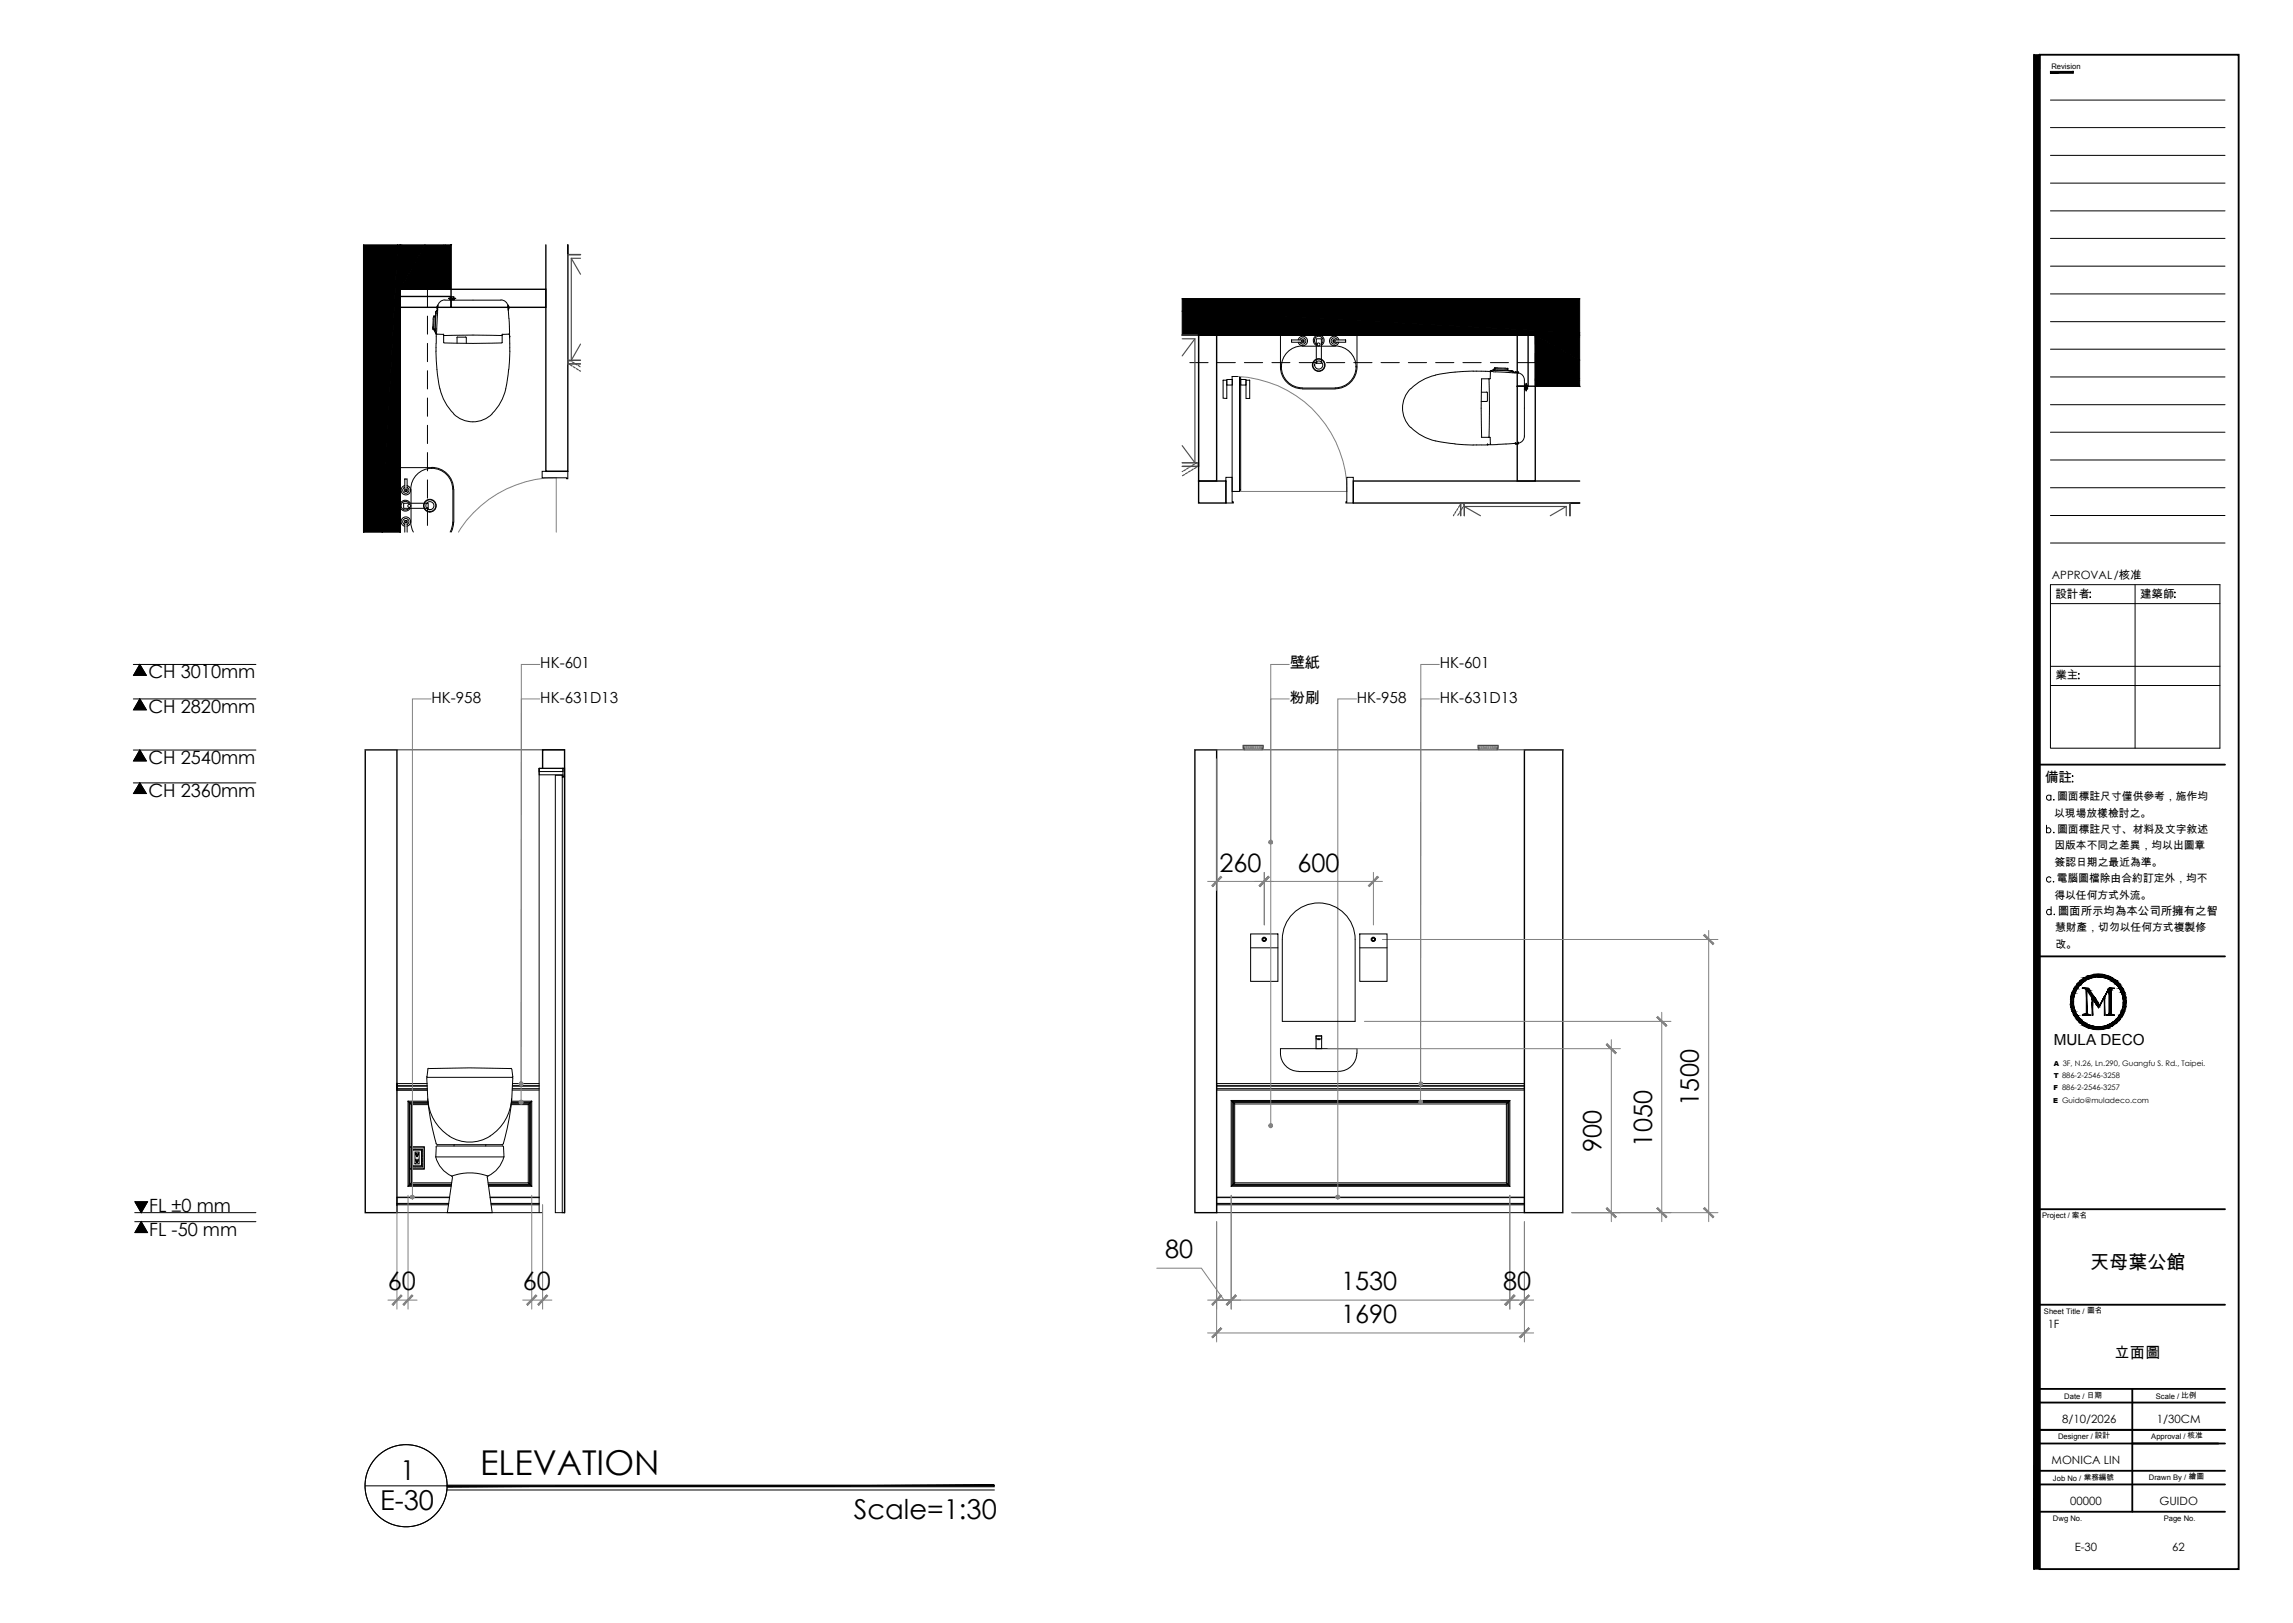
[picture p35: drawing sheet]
<svg xmlns="http://www.w3.org/2000/svg" width="420mm" height="297mm" viewBox="0 0 420 297" stroke-linecap="round" stroke-linejoin="round" font-family="sans-serif">
<defs><g id="words">
<text font-size="6.3" x="87.9" y="269.9">ELEVATION</text>
<g font-size="5">
<text x="73.3" y="270.9">1</text>
<text x="69.6" y="276.3">E-30</text>
<text x="156.3" y="278">Scale=1:30</text>
</g>
<g font-size="4.6">
<text x="223.3" y="159.5">260</text>
<text x="237.5" y="159.5">600</text>
<text x="311.1" y="202.3" transform="rotate(-90 311.1 202.3)">1500</text>
<text x="302.5" y="209.8" transform="rotate(-90 302.5 209.8)">1050</text>
<text x="293.2" y="210.8" transform="rotate(-90 293.2 210.8)">900</text>
<text x="213.3" y="230.3">80</text>
<text x="71" y="236.2">60</text>
<text x="95.7" y="236.2">60</text>
<text x="245.5" y="236.2">1530</text>
<text x="275.2" y="236.2">80</text>
<text x="245.5" y="242.1">1690</text>
</g>
<text font-size="3.5" x="382.7" y="232.3">天母葉公館</text>
<g font-size="3.3">
<text x="27.2" y="124.1">CH 3010mm</text>
<text x="27.2" y="130.5">CH 2820mm</text>
<text x="27.2" y="139.8">CH 2540mm</text>
<text x="27.2" y="145.8">CH 2360mm</text>
<text x="27.3" y="221.7">FL ±0 mm</text>
<text x="27.3" y="226.2">FL -50 mm</text>
</g>
<g font-size="2.8">
<text x="98.9" y="122.3">HK-601</text>
<text x="236.1" y="122.3">壁紙</text>
<text x="263.6" y="122.3">HK-601</text>
<text x="79" y="128.7">HK-958</text>
<text x="98.9" y="128.7">HK-631D13</text>
<text x="236.1" y="128.7">粉刷</text>
<text x="248.4" y="128.7">HK-958</text>
<text x="263.6" y="128.7">HK-631D13</text>
<text x="376" y="191.3">MULA DECO</text>
<text x="387.1" y="248.5">立面圖</text>
</g>
<text font-size="2.5" x="374.4" y="143.2">備註</text>
<g font-size="2.1">
<text x="375.7" y="106">APPROVAL/核准</text>
<text x="376.3" y="109.4">設計者</text>
<text x="391.8" y="109.4">建築師</text>
<text x="376.3" y="124.3">業主</text>
<text x="376.8" y="167.4">圖面所示均為本公司所擁有之智</text>
<text x="374.9" y="243.1">1F</text>
<text x="377.6" y="260.4">8/10/2026</text>
<text x="394.9" y="260.4">1/30CM</text>
<text x="375.6" y="267.9">MONICA LIN</text>
<text x="379" y="275.4">00000</text>
<text x="395.4" y="275.4">GUIDO</text>
<text x="379.8" y="283.8">E-30</text>
<text x="397.7" y="283.8">62</text>
</g>
<g font-size="2">
<text x="376.1" y="149.5">以現場放樣檢討之。</text>
<text x="376.6" y="146.5">圖面標註尺寸僅供參考，施作均</text>
<text x="376.1" y="155.4">因版本不同之差異，均以出圖章</text>
<text x="376.6" y="152.4">圖面標註尺寸、材料及文字敘述</text>
<text x="376.2" y="158.4">簽認日期之最近為準。</text>
<text x="376.5" y="161.4">電腦圖檔除由合約訂定外，均不</text>
<text x="376.1" y="164.5">得以任何方式外流。</text>
<text x="376.2" y="170.4">慧財產，切勿以任何方式複製修</text>
<text x="376.3" y="173.4">改。</text>
</g>
<g font-size="1.4">
<text x="375.6" y="12.6">Revision</text>
<text x="373.9" y="222.9">Project / 案名</text>
<text x="374.2" y="240.4">Sheet Title / 圖名</text>
<text x="377.9" y="256.1">Date / 日期</text>
<text x="394.7" y="256.1">Scale / 比例</text>
<text x="376.8" y="263.4">Designer / 設計</text>
<text x="393.9" y="263.4">Approval / 核准</text>
<text x="375.9" y="271">Job No / 業務編號</text>
<text x="393.4" y="270.8">Drawn By / 繪圖</text>
<text x="375.9" y="278.3">Dwg No.</text>
<text x="396.1" y="278.3">Page No.</text>
</g>
<g font-size="1.3">
<text x="376" y="197.3">T 886-2-2546-3258</text>
<text x="376" y="195.1">A 3F, N.26, Ln.290, Guangfu S. Rd., Taipei.</text>
<text x="375.9" y="201.8">E Guido@muladeco.com</text>
<text x="375.9" y="199.5">F 886-2-2546-3257</text>
</g>
</g></defs>
<!-- layer: I-ELEV-TEXT -->
<path d="M25.6 121.6l1.2 2h-2.3zM25.6 137.3l1.2 2h-2.3zM25.6 127.9l1.2 2h-2.3zM25.6 143.3l1.2 1.9h-2.3zM24.7 219.9h2.3l-1.1 2zM25.9 223.6l1.1 2h-2.3z" fill="#000" stroke="#000" stroke-width=".18"/>
<path d="M24.4 121.6h22.4M24.4 137.3h22.4M24.4 127.9h22.4M25.6 121.6l1.2 2h-2.3zM25.6 137.3l1.2 2h-2.3zM25.6 127.9l1.2 2h-2.3zM24.4 143.3h22.4M25.6 143.3l1.2 1.9h-2.3zM24.7 219.9h2.3l-1.1 2zM24.7 221.9h22.1M24.7 223.6h22.1M25.9 223.6l1.1 2h-2.3z" fill="none" stroke="#000" stroke-width=".18"/>
<!-- layer: I-DWGTITLE -->
<g fill="none" stroke="#000" stroke-width=".18">
<path d="M66.9 271.9h15M81.8 272.7h100.3"/>
<circle cx="74.3" cy="271.9" r="7.5"/>
</g>
<path d="M81.9 271.8v.3l100.1-.3zM81.9 272.1l100.1-.3v.3z" fill="#000" stroke="#000" stroke-width=".18"/>
<!-- layer: I-WALL-HATCH -->
<g fill="#000" stroke="#000" stroke-width=".18">
<path d="M73.3 44.8h4.5l-4.5 8.1zM281.1 61.3h8.1v4.6z"/>
<path d="M66.6 44.8h6.2l-6.2 52.6zM72.8 44.8l-6.2 52.6h3.4z"/>
<path d="M72.8 44.8h.5l-3.3 52.6zM73.3 44.8l-3.3 52.6h3.3z"/>
<path d="M77.8 44.8h4.8l-9.3 8.1zM73.3 52.9h9.3v-8.1z"/>
<path d="M216.4 54.7h72.8v6.2zM216.4 54.7v2.3l72.8 3.9z"/>
<path d="M281.1 61.3l8.1 4.6v4.8zM281.1 61.3v9.4h8.1z"/>
<path d="M216.4 57l72.8 3.9v.4zM216.4 57v4.3h72.8z"/>
</g>
<path d="M216.4 61.3h72.8h-72.8M73.3 97.4v-52.6v52.6" fill="none" stroke="#000" stroke-width=".18"/>
<!-- layer: I-WALL -->
<path d="M66.6 44.8v52.6M73.3 54.3h9.3v1.9h-9.3zM82.6 44.8v8.1h-9.3v44.5M82.6 52.9h17.3v3.3h-17.3zM99.9 44.8v41.5h4.1v-41.5v1.8h2.3M216.4 54.7h72.8M216.4 61.3h64.7v9.4h8.1M219.4 61.3h3.3v26.7h-3.3zM277.8 70.7h3.3v17.3h-3.3zM277.8 61.3h2v9.4h-2zM219.4 88h5v4.1h-5zM289.2 88h-41.4v4.1h41.4h-1.8v2.3" fill="none" stroke="#000" stroke-width=".25"/>
<!-- layer: I-WINDOW -->
<path d="M73.3 44.8v8.1h.3v-8.1M73.6 48.6h7.7v.3h-7.7zM81.3 44.8v8.1h.3v-8.1M285.1 61.7h.3v7.6h-.3zM289.2 69.3h-8.1v.4h8.1M289.2 61.3h-8.1v.4h8.1" fill="none" stroke="#000" stroke-width=".18"/>
<!-- layer: S-BEAM -->
<g fill="none" stroke="#000" stroke-width=".18">
<path d="M73.3 57.9v3.3M74.9 52.9h-1.6v3.3M76.6 52.9h1.7v3.3M78.3 57.9v3.3M73.3 62.9v3.3M73.3 67.8v3.4M73.3 72.8v3.4M73.3 77.8v3.4M78.3 62.9v3.3M78.3 67.8v3.4M78.3 72.8v3.4M78.3 77.8v3.4"/>
<path d="M217.8 66.4h3.4M217.8 61.3h3.4M222.8 66.4h3.4M222.8 61.3h3.4M227.8 66.4h3.4M227.8 61.3h3.4M232.9 66.4h3.3M232.9 61.3h3.3M237.9 66.4h3.3M237.9 61.3h3.3M242.9 66.4h3.3M242.9 61.3h3.3"/>
<path d="M247.8 66.4h3.4M247.8 61.3h3.4M252.8 66.4h3.4M252.8 61.3h3.4M257.8 66.4h3.4M257.8 61.3h3.4M262.8 66.4h3.4M262.8 61.3h3.4M267.8 66.4h3.4M267.8 61.3h3.4M272.9 66.4h3.3M272.9 61.3h3.3"/>
<path d="M277.9 61.3h3.2v1.7M281.1 64.7v1.7h-3.2M73.3 82.8v3.4M73.3 87.8v3.4M73.3 92.9v3.3M78.3 82.8v3.4M78.3 87.8v3.4M78.3 92.9v3.3"/>
</g>
<!-- layer: I-P-FIXT -->
<g fill="none" stroke="#000" stroke-width=".18">
<path d="M79.2 59.8v.5M79.3 58.4l-.1 1.4M79.4 58l-.1 .4M79.4 58h.1M79.5 58h.1M79.5 58l-.1 2.4M79.7 57.9l-.2 .1M79.7 57.9h.1M79.7 58l-.1 2.4M79.8 57.3h.1M79.8 57.7l-.1 2.5M79.8 57.2v.1"/>
<path d="M79.8 57l-.1 .2M79.8 57.3l-.1 .6M79.8 57.3v.2M79.8 57.2v.2M79.8 57.5v.2M80 56v.5M80.1 56.6l-.3 .4M80.1 56.5h.1M80.1 56v.6M80.1 56.6h.1M80.1 56h.1M80.1 56.8l-.3 .4"/>
<path d="M80.1 56.6v.1M80.1 56.8v.2M80.1 56.8h.1M80.1 56.5v.1M80.1 56.7v.1M80.1 56v.4M80.1 57.1l-.1 3.5M80.1 56.1v.4M80.2 56h.1M81.5 54.9a1.33 1.33 0 0 0-1.4 1.1M81.5 54.9h10.2M82.1 54.6h1.3z"/>
<path d="M82.4 54.6v.2M82.4 54.8h.1M82.4 54.8h.7h-.7M82.4 54.8v.1M82.5 54.6v-.3h.5l.1 .3M82.5 54.6l-.1 .2h.7M83 54.3l.1 .3M83.1 54.3h-.7v.3M83.1 54.6v.2M83.1 54.8h.1M83.1 54.8v.1M91.7 54.9a1.33 1.33 0 0 1 1.3 1.1"/>
<path d="M93 56h.1M93 56.5h.1M93 56.1v.4M93 56v.2M93 56l.1 .6M93 56.6l.2 1.7M93.1 56.7v.2M93.1 56.6v.1M93.1 56.6h.1M93.1 56v.5M93.1 56.5h.1M93.2 58.3l.1 3.2"/>
<path d="M79.3 60.4h.3M79.3 60.3h.1M79.4 60.4h.1M79.6 60.2v.2M79.6 60.4h.1M79.6 60.5h.1M79.6 60.4v.1M79.6 60.6h.1M79.6 60.6l.2 .4M79.7 60.3l-.1 .2M79.7 60.5h.1M79.7 60.4h.1"/>
<path d="M79.7 60.5l.1 .5M79.8 61l.1 1.8M79.8 60.9l.1 .2M79.8 62.8a38.7 38.7 0 0 0 .7 8.4M79.9 61.1h.1M79.9 61.2h.1M79.9 60.6v.3M79.9 61.1l.1 .1M79.9 60.9v.2M80 61.2h1.2M80.6 71.2l.7 2.1 .8 1.3 1 1.1M81.2 61.2l.1 1.5"/>
<path d="M81.3 61.4h-.1M81.3 62.8h10.6M81.3 61.4h10.6M83 75.7l1.4 1 1.1 .4 1.1 .1M83.7 61.8v1M83.8 61.7l-.2 .1M83.8 61.7h1.4M85.2 61.7l.2 .1v1.1M90.1 75.7l-1.3 1-1.1 .4-1.1 .1M91.9 61.4h.1M92 61.2l-.1 1.5M93.1 67.6a12.7 12.7 0 0 1-2.5 7.5l-.5 .6"/>
<path d="M93.2 61.2h-1.2M93.3 61.5v1.3M93.3 61.1l-.2 .1M93.3 61.7h.1M93.3 62.8v1.5M93.3 64.3l-.1 3.3M234.4 67.1a4 4 0 0 0 4 4M234.4 67.2v-5.9h14v5.9M234.6 67.2h.1M236.5 62.2h2.2v.4h-2.2zM237.7 62.2a.87 .87 0 0 1 1.3-.5 .87 .87 0 0 1 0 1.4 .87 .87 0 0 1-1.3-.5M238 62.2a.57 .57 0 0 1 .9-.2 .57 .57 0 0 1 0 .9 .57 .57 0 0 1-.9-.3"/>
<path d="M238.4 63.3a3.8 3.8 0 0 0-3.8 3.8 3.8 3.8 0 0 0 3.8 3.9M238.4 71.2h6.1M238.4 71h6.1M238.4 63.4h6.1M241 62h.9v4.5h-.9zM241.9 63a.78 .78 0 0 0 .1-1.2 .78 .78 0 0 0-1.2 0 .78 .78 0 0 0 .2 1.2M241.9 63.2a.99 .99 0 0 0 .3-1.5 .99 .99 0 0 0-1.5 0 .99 .99 0 0 0 .3 1.5M244.1 62.2h2.3v.4h-2.3zM244.4 63.3a3.8 3.8 0 0 1 3.9 3.8 3.8 3.8 0 0 1-3.9 3.9M244.8 62.2a.57 .57 0 0 0-.9-.2 .57 .57 0 0 0 0 .9 .57 .57 0 0 0 .9-.3M245.1 62.2a.87 .87 0 0 0-1.3-.5 .87 .87 0 0 0 0 1.4 .87 .87 0 0 0 1.3-.5M248.3 67.2h.1"/>
<path d="M248.4 67.1a4 4 0 0 1-4 4M258.2 71.1a5 5 0 0 0 0 7.1M258.3 78.2a11.2 11.2 0 0 0 7.5 3h.6M262.8 68.7l-2.1 .7-1.3 .8-1.1 1M269.7 67.9h1.5M269.7 67.9l-3.9 .3-3 .4M271.2 73.5h1M271.2 67.9l.8 .1M271.2 71.8h1M271.2 80h1.6M271.3 69.4v10.6M272 68h.4"/>
<path d="M272.2 71.7l.1 .2v1.4M272.3 73.3l-.1 .2M272.5 69.3l.1 .1M272.6 80h.1M272.6 69.4v10.6M272.8 69.3l-1.6 .1M272.8 69.3h.1M272.9 68l-.1 .1M272.9 68h.1M272.9 68.1l-.1 1.2M273 67.9l-.6 .1M273 67.9l-.1 .1"/>
<path d="M273.1 68h-.2M273.1 68h.3M273.4 68.1l3.6 .1M273.4 67.7h.1M273.4 67.7l-.4 .2M273.5 67.7h.1M273.5 67.8h.1M273.6 67.7h.1M273.6 67.7h.2M273.6 67.7l.2 .1M273.6 67.7h-.1h.2M273.7 67.4v.3"/>
<path d="M273.7 67.5h.1M273.7 67.5l2.3 .1M273.7 67.4h.1M273.8 67.7l1.7 .1M273.9 67.8l2.4 .1M274.1 67.3l-.4 .1M274.2 67.3l1.4 .1M275.5 67.4l.5 .1M276 67.6h.1M276 67.5h.1M276 67.6l.1 .2h-.6M276 67.8l.7 .1"/>
<path d="M276.1 67.8h.1M276.3 67.9h.2M276.5 67.9h.2M276.6 67.9h.1M276.7 67.9h-.1M276.7 67.9h.1M276.7 67.9l.5 .3M276.8 67.9h.1M276.8 67.8l.2 .1M276.9 68.2h.2M277 67.9l.2 .2M277.2 68.1l.2 .1"/>
<path d="M277.3 68.2h-.1M277.4 68.2h-.1M277.4 68.1h.5M277.4 68.2h.1M277.4 68.2l.6-.1v.2M277.5 68.2h.4M277.5 68.2h.1M277.7 68.2h.3M277.9 68.2h.1M277.9 68.2h.1a1.33 1.33 0 0 1 1.1 1.4v10.2a1.28 1.28 0 0 1-1.2 1.3M278 68.3h.1M278 68.2h.1"/>
<path d="M279.1 70.5h.1M279.1 71.2h.1M279.2 71.2h.1M279.2 70.5h.2M279.2 70.5h.1M279.2 70.5v.7v-.7M279.3 71.2h.1M279.3 70.5v.7M279.4 70.2v1.3zM279.4 70.6l-.2-.1v.7h.2M279.4 70.6h.3v.5l-.3 .1M279.4 70.5h.2"/>
<path d="M279.6 70.5l.1 .1M279.6 70.5v.7M279.7 71.1l-.3 .1M73.9 92.1h4.5v.9h-4.5zM74.1 96a.57 .57 0 0 1-.3-.9 .57 .57 0 0 1 1 0 .57 .57 0 0 1-.3 .9M74.1 89.2a.57 .57 0 0 0-.3 .9 .57 .57 0 0 0 1 0 .57 .57 0 0 0-.3-.9M74.1 88.9a.87 .87 0 0 0-.5 1.3 .87 .87 0 0 0 1.4 0 .87 .87 0 0 0-.5-1.3M74.1 96.3a.87 .87 0 0 1-.5-1.3 .87 .87 0 0 1 1.4 0 .87 .87 0 0 1-.5 1.3M74.1 87.7h.4v2.2h-.4zM74.1 97.4v-2.1h.4v2.1M74.8 92.1a.78 .78 0 0 0-1.1-.1 .78 .78 0 0 0 0 1.1 .78 .78 0 0 0 1.2-.1M75.1 92.1a.99 .99 0 0 0-1.5-.3 .99 .99 0 0 0 0 1.5 .99 .99 0 0 0 1.5-.3"/>
<path d="M75.2 89.5a3.8 3.8 0 0 1 3.8-3.8 3.8 3.8 0 0 1 3.9 3.8M75.2 95.6l.1 .7 .4 1.1M75.3 89.6v6M79 85.5a4 4 0 0 1 4 4M79.1 85.6h-5.8v11.8M79.1 85.8h.1M82.9 95.6l-.1 .7-.4 1.1M82.9 89.6v6M83 95.6v.7l-.4 1.1M83.1 89.6v6M266.4 81.3l3.3 .2M271.2 81.4h-1.5"/>
<path d="M272.3 81.4h.1M272.4 81.4h.1M272.5 81.4h-1.3M272.6 80h-.1M272.8 80v.1M272.8 80.1l.1 1.2M272.8 81.2l.1 .2M274.2 81.4h-1.7M275.7 81.3h-1.5M277.3 81.2h-.2M277.4 81.2h-.1M277.4 81.2h.5"/>
<path d="M277.4 81.1h.1M277.4 81.1l-1.7 .2M277.4 81.2h.1M277.5 81.2h.1M277.5 81.1h.1M277.8 81.1h.2M277.9 81.1l-.4 .1M277.9 81.1h.1M278 81.1h.1M278 81.1v.1h-.6"/>
<circle cx="238.5" cy="62.4" r=".19"/>
<circle cx="241.4" cy="66.8" r=".74"/>
<circle cx="241.4" cy="66.8" r="1.08"/>
<circle cx="241.4" cy="66.8" r="1.16"/>
<circle cx="244.3" cy="62.4" r=".19"/>
<circle cx="74.3" cy="89.7" r=".19"/>
<circle cx="74.3" cy="95.5" r=".19"/>
<circle cx="78.7" cy="92.5" r=".74"/>
<circle cx="78.7" cy="92.5" r="1.08"/>
<circle cx="78.7" cy="92.5" r="1.16"/>
</g>
<!-- layer: I-FURN-MLWK-H -->
<g fill="none" stroke="#4c4c4c" stroke-width=".21">
<path d="M104.6 47.3l1.7 2.9M106.3 46.6h-2.3v20h2.3h-2.3v-.7h2.3h-1.7v-18.6h1.7M104 66.3v.2l.3 .2M104.2 66.1l.1-.2 .3 .2M104.4 66.8l.4 .2M104.8 66.2l.3 .2M105 67.1l.3 .2M105.3 66.6l.3 .2M105.5 67.5l.4 .2M105.9 66.9l.3 .2M106 67.8l.3 .1M106.3 63l-1.7 2.9"/>
<path d="M216.4 61.3h3v24h-3M216.4 62h2.4v22.7h-2.4h3v.7h-3M218.8 62l-2.4 3.1M216.4 81.6l2.4 3.1M216.5 86.3h-.1M216.9 86.9l-.4 .2M217.1 86l-.4 .2M217.4 86.5l-.4 .2M217.6 85.6l-.4 .2M218 86.2l-.4 .2M218.1 85.3l-.3 .2M218.5 85.8l-.4 .3"/>
<path d="M218.7 84.9l-.4 .3M218.8 84.9l.3-.2 .1 .2M219 85.5l-.3 .3M219.3 85.1l.1 .2-.2 .1M266.2 94.1l-.1 .3M266.6 93.6l-.3 .4M266.9 93.1l-.2 .3M267.2 94l-.3 .3M267.2 92.5l-.2 .4M267.4 94.4v-2.3h.7v2.3v-1.7h18.7v1.7M267.4 94.4v-2.3h20v2.3M267.4 93.4l-.2 .4"/>
<path d="M267.7 92.1h-.2l-.2 .3M267.8 92.9l-.2 .3M267.9 92.3l.2 .1-.2 .3M268.1 92.7l2.9 1.7M286.8 92.7l-3 1.7"/>
</g>
<!-- layer: I-ELEV2 -->
<g fill="none" stroke="#000" stroke-width=".18">
<circle cx="241.4" cy="63" r=".28"/>
<circle cx="74.9" cy="92.6" r=".28"/>
</g>
<!-- layer: WALL -->
<path d="M101.8 87.4v10M225.6 89.9h21" fill="none" stroke="#808080" stroke-width=".18"/>
<!-- layer: DOOR -->
<path d="M226.7 68.9a20.9 20.9 0 0 1 19.9 21M101.8 87.4a20.9 20.9 0 0 0-17.9 10" fill="none" stroke="#808080" stroke-width=".18"/>
<!-- layer: I-DOOR -->
<path d="M223.9 69.6h.7v3.3h-.7zM224.6 69.5h1v1h-1zM225.6 68.9h1.3v21h-1.3zM226.9 69.1h.2v20.6h-.2zM227.1 69.5h1v1h-1zM228.1 69.6h.7v3.3h-.7zM99.3 86.3h4.7v1.3h-.3v-.2h-4.4zM224.4 87.4h1.2v4.4h.2v.3h-1.4zM246.6 87.4h1.2v4.7h-1.4v-.3h.2z" fill="none" stroke="#000" stroke-width=".18"/>
<!-- layer: I-ELEV1 -->
<path d="M66.9 137.2h5.8v84.7h-5.8zM218.8 137.2h3.9v84.7h-3.9zM279.1 137.2h7v84.7h-7zM99.3 140.6v-3.4h4.1v84.7" fill="none" stroke="#000" stroke-width=".25"/>
<!-- layer: I-ELEV2 -->
<path d="M66.9 137.2h36.5M218.8 137.2h67.3M227.8 137.2v-.3h-.2v-.5h3.7v.5h-.2v.3M270.7 137.2l-.1-.8h3.7v.5h-.2v.3" fill="none" stroke="#4c4c4c" stroke-width=".21"/>
<!-- layer: I-ELEV3 -->
<g fill="none" stroke="#000" stroke-width=".18">
<path d="M78.1 197.3l.2 4.4M78.1 197l.1 .1M78.2 197.2l-.1 .1M78.3 197.2h15.5l.1 .1M78.3 195.7l-.1 1.3M78.4 195.5l-.1 .2M78.5 195.6l7.5-.2 7.5 .2M93.5 195.5l.2 .2M93.7 195.7l.2 1.3M93.9 197l-.1 .1M93.9 197.3l-.2 4.4M78.3 201.1a8.3 8.3 0 0 0 7.3 7.9 8 8 0 0 0 8-7l.1-.9"/>
<path d="M78.3 201.6l.7 4.3 .9 3.4M79.8 211.7a5.4 5.4 0 0 0 2.9 3.6 9.5 9.5 0 0 1 6.6 0M79.8 209.3l.3 .2M79.9 210l-.1 1.7M80.1 209.7l-.3 .2M80.1 209.5h11.9M80.1 209.7h11.9M82.7 215.2l.1 .3-.9 6.4h8.2l-.9-6.4 .1-.3M83.1 209.5v.2M88.9 209.5v.2M92 209.7l.2 .2M92.2 209.3l-.2 .2"/>
<path d="M92.2 210l.1 1.7h-12.5M92.2 211.7a5.3 5.3 0 0 1-2.9 3.5M93.7 201.6l-.7 4.3-.8 3.4"/>
</g>
<!-- layer: I-ELEV252 -->
<g fill="none" stroke="#000" stroke-width=".18">
<path d="M98.7 140.6h4.7v1.5h-.3v-.3h-4.4zM98.7 140.6h4.4v.6h-4.4zM98.7 140.6v81.3M101.7 141.9h1.2v.3h.5v79.7h-1.7zM102.9 142.2h.5v79.7h-.5zM103.1 140.6h.3v1.5h-.3zM229 170.9h5v8.7h-5zM229 173.5h5M234.8 171.9a6.7 6.7 0 0 1 6.6-6.6 6.7 6.7 0 0 1 6.7 6.6M234.8 171.9v15h13.3v-15M248.9 170.9h5v8.7h-5zM248.9 173.5h5"/>
<path d="M72.7 199.5h5.6M72.7 198.3h5.5M72.7 198.7h5.5M72.7 198.8h5.5M72.7 199.2h5.6M93.8 199.5h4.9M93.8 199.2h4.9M93.8 198.3h4.9M93.8 198.7h4.9M93.8 198.8h4.9M222.7 198.3h56.4v1.2h-56.4zM222.7 198.7h56.4"/>
<path d="M222.7 198.8h56.4M222.7 199.2h56.4M234.4 192.8a3.3 3.3 0 0 0 3.4 3.3M234.4 192.8v-.9h14v.9M237.8 196.1h7.3M240.9 189.6h1.1v2.3h-1.1zM240.9 189.6h1.1v.5h-1.1zM241.3 190.1h.3v.2h-.3zM248.4 192.8a3.3 3.3 0 0 1-3.3 3.3M72.7 219.2h9.6M74.7 201.5v15.6M74.7 201.5l.6 .7"/>
<path d="M74.7 201.5h3.6M74.7 217.1h7.9M75 209.9h2.7v4h-2.7zM75 209.9h2.7v4h-2.2M75 213.9h.5M75.3 213.6h.4M75.3 202.2v14.3M75.3 216.5l-.6 .6M75.3 202.2h3.1M75.3 216.5h7.4M75.5 210.1v3.8M75.5 210.1h.1"/>
<path d="M75.5 213.8h.1M75.5 209.9v.2M75.5 210.4h1.7v3h-1.7zM75.5 210.3l-.2 .1M75.6 210.5h1.6v2.9h-1.6zM75.6 210.3h.1M75.8 213.6h.4M75.8 210.3h.4M76 210.8h.7v2.2h-.7zM76.1 211.1l.1 .3zM76.1 212.2l.1 .3zM76.3 211.6h.1"/>
<path d="M76.3 211.6v.1h.1v-.1M76.3 212.7h.1M76.3 212.7v.1h.1v-.1M76.3 213.6h.1M76.3 210.3h.1M76.3 211.5h.1M76.3 212.6h.1M76.3 211.5v.1M76.3 212.6v.1M76.4 211.5h.1M76.4 212.6h.1M76.4 211.5v.1"/>
<path d="M76.4 212.6v.1M76.4 211.6h.1M76.4 212.7h.1M76.5 211.1l.1 .3zM76.5 212.2l.1 .3zM76.5 213.6h.2M76.5 210.3h.2M76.7 213.6h.2M76.7 210.3h.2M77 213.6h.1M77 210.3h.1M77.2 210.3l.2 .1"/>
<path d="M77.4 213.5v.1h-.2M77.4 210.5v.3M77.4 210.9v.4M77.4 211.4v.4M77.4 211.9v.3M77.4 212.3v.4M77.4 212.8v.4M77.4 213.3v.1M78.3 201.7h-3.4v15.2h7.7M78.4 201.8h-3.4v15h7.7M78.4 201.9h-3.4v14.8h7.7M82.3 219.1h-9.6v2.8h26.6"/>
<path d="M89.4 216.5h7.3M89.4 217.1h8M89.7 219.2h9M89.7 219.1h9M93.6 202.2h3.1M93.6 201.8h3.5v15h-7.7M93.6 201.9h3.4v14.8h-7.6M93.7 201.7h3.5v15.2h-7.8M93.7 201.5h3.7M96.7 202.2v14.3M96.7 216.5l.7 .6M97.4 201.5v15.6"/>
<path d="M97.4 201.5l-.7 .7M222.7 219.1h56.4v2.8h-56.4zM222.7 219.2h56.4M225.4 217.1h51M225.4 201.4v15.7M225.4 201.4l.6 .6M225.4 201.4h51M225.6 201.6h50.7v15.3h-50.7zM225.7 201.7h50.4v15.1h-50.4zM225.8 201.7h50.3v15h-50.3zM226 216.5h49.8M226 202v14.5"/>
<path d="M226 216.5l-.6 .6M226 202h49.8M275.8 202v14.5M275.8 216.5l.6 .6M276.4 201.4v15.7M276.4 201.4l-.6 .6M72.7 220.5h9.4M72.7 220.3h9.5M72.7 220.2h9.5M89.9 220.5h8.8M89.9 220.3h8.8M89.9 220.2h8.8"/>
<path d="M222.7 220.5h56.4M222.7 220.3h56.4M222.7 220.2h56.4"/>
</g>
<!-- layer: 0 -->
<g fill="none" stroke="#000" stroke-width=".34">
<path d="M372.4 10v277.2M373.4 10h36.5v277.2h-36.5zM373.4 10v277.2M373.4 139.9h34M373.4 175h34M72.7 198.3v1.2M373.4 221.3h34M373.4 238.8h34M373.4 256.7h34M373.4 254.2h34M390.4 254.2v22.5M373.4 264.2h34"/>
<path d="M373.4 261.7h34M373.4 276.7h34M373.4 269.2h34M373.4 271.7h34"/>
<circle cx="231.4" cy="171.9" r=".32"/>
<circle cx="251.4" cy="171.9" r=".32"/>
</g>
<!-- layer: I-ELEV-DIM -->
<g fill="none" stroke="#808080" stroke-width=".18">
<path d="M222.7 138.9v24.1M231.5 159.7v9.6M251.4 159.7v9.6M221.1 161.3h12M229.8 161.3h23.3M253.1 171.9h61.4M312.8 170.3v53.3M243.1 191.9h53.6M249.8 186.9h56.1M295 190.3v33.3M304.2 185.3v38.3M74.7 218.8v20.8"/>
<path d="M97.4 218.8v20.8M225.4 218.8v20.8M276.4 218.8v20.8M71 237.9h5.4M72.7 220.8v18.8M95.7 237.9h5.3M99.3 220.5v19.1M211.8 232.1h8.1l4.2 5.8M221.1 237.9h1.6M222.7 223.6v22M223.8 237.9h54.3M225.4 237.9h-2.7h2.7"/>
<path d="M274.8 237.9h6M279.1 223.6v22M287.8 221.9h26.7M221.1 244h59.7"/>
</g>
<!-- layer: 0 -->
<g fill="#808080" stroke="#808080" stroke-width=".18">
<path d="M98.1 237l-1.7 1.7 .2 .2zM98.1 237l.2 .2-1.7 1.7z"/>
<path d="M100.1 237l-1.5 1.9 1.7-1.7zM100.1 237l-1.5 1.9-.1-.2z"/>
<path d="M75.4 237l-1.5 1.9 1.7-1.7zM75.4 237l-1.5 1.9-.1-.2z"/>
<path d="M73.4 237l-1.6 1.7 .2 .2zM73.4 237l.2 .2-1.6 1.7z"/>
<path d="M226.2 237l-1.5 1.9 1.6-1.7zM226.2 237l-1.5 1.9-.2-.2z"/>
<path d="M277.2 237l-1.7 1.7 .2 .2zM277.2 237l.2 .2-1.7 1.7z"/>
<path d="M223.5 243l-1.5 1.8 1.7-1.6zM223.5 243l-1.5 1.8-.1-.1z"/>
<path d="M278.2 244.7l.2 .1 1.5-1.8zM279.9 243l.1 .2-1.6 1.6z"/>
<path d="M244.7 219.3l.2-.2v.3zM244.6 219.1l.1 .2 .2-.2zM244.7 218.8l.2 .3h-.3z"/>
<path d="M244.7 218.8h.2v.3zM244.9 218.8v.3l.2-.3zM245.1 218.8l.2 .3h-.4z"/>
<path d="M244.9 219.1h.4l-.2 .2zM244.9 219.1v.3l.2-.1z"/>
<path d="M260.1 201.7v.3h-.2zM259.8 201.7l.1 .3 .2-.3zM259.9 201.5l.2 .2h-.3z"/>
<path d="M259.9 201.5l.2-.1v.3zM260.1 201.4v.3l.2-.2zM260.1 201.7l.2-.2 .1 .2z"/>
<path d="M260.1 201.7h.3l-.1 .3zM260.1 201.7v.3h.2z"/>
<path d="M260.1 198.3v.4l-.2-.1zM259.8 198.3l.1 .3 .2-.3zM259.9 198.1l.2 .2h-.3z"/>
<path d="M259.9 198.1l.2-.1v.3zM260.1 198v.3l.2-.2zM260.1 198.3l.2-.2 .1 .2z"/>
<path d="M260.1 198.3h.3l-.1 .3zM260.1 198.3v.4l.2-.1z"/>
<path d="M75.3 219.3l.2-.2v.3zM75.2 219.1l.1 .2 .2-.2zM75.3 218.8l.2 .3h-.3z"/>
<path d="M75.3 218.8h.2v.3zM75.5 218.8v.3l.2-.3zM75.7 218.8l.1 .3h-.3z"/>
<path d="M75.5 219.1h.3l-.1 .2zM75.5 219.1v.3l.2-.1z"/>
<path d="M95.4 201.7v.3h-.2zM95.1 201.7l.1 .3 .2-.3zM95.2 201.5l.2 .2h-.3z"/>
<path d="M95.2 201.5l.2-.1v.3zM95.4 201.4v.3l.3-.2zM95.4 201.7l.3-.2v.2z"/>
<path d="M95.4 201.7h.3v.3zM95.4 201.7v.3h.3z"/>
<path d="M95.4 198.3v.4l-.2-.1zM95.1 198.3l.1 .3 .2-.3zM95.2 198.1l.2 .2h-.3z"/>
<path d="M95.2 198.1l.2-.1v.3zM95.4 198v.3l.3-.2zM95.4 198.3l.3-.2v.2z"/>
<path d="M95.4 198.3h.3v.3zM95.4 198.3v.4l.3-.1z"/>
<path d="M226.2 237l-1.5 1.9 1.6-1.7zM226.2 237l-1.5 1.9-.2-.2z"/>
<path d="M223.5 237l-1.6 1.7 .1 .2zM223.5 237l.2 .2-1.7 1.7z"/>
<path d="M277.2 237l-1.7 1.7 .2 .2zM277.2 237l.2 .2-1.7 1.7z"/>
<path d="M279.9 237l-1.5 1.9 1.6-1.7zM279.9 237l-1.5 1.9-.2-.2z"/>
<path d="M232.2 160.4l-1.5 1.8 1.7-1.6zM232.2 160.4l-1.5 1.8-.2-.1z"/>
<path d="M223.5 160.4l-1.6 1.7 .1 .1zM223.5 160.4l.2 .2-1.7 1.6z"/>
<path d="M232.2 160.4l-1.5 1.8 1.7-1.6zM232.2 160.4l-1.5 1.8-.2-.1z"/>
<path d="M250.5 162.1l.2 .1 1.5-1.8zM252.2 160.4l.2 .2-1.7 1.6z"/>
<path d="M311.9 171.2l1.7 1.7 .2-.2zM311.9 171.2l.2-.2 1.7 1.7z"/>
<path d="M311.9 221.2l1.9 1.5-1.7-1.7zM311.9 221.2l1.9 1.5-.2 .2z"/>
<path d="M294.1 191.2l1.6 1.7 .2-.2zM294.2 191l1.7 1.7-1.8-1.5z"/>
<path d="M294.2 221l-.1 .2 1.8 1.5zM294.1 221.2l1.8 1.5-.2 .2z"/>
<path d="M232.4 154.4l.2-.3v.4zM232.3 154.1l.1 .3 .2-.3zM232.4 153.9l.2 .2h-.3z"/>
<path d="M232.4 153.9l.2-.1v.3zM232.6 153.8v.3l.3-.2zM232.6 154.1l.3-.2v.2z"/>
<path d="M232.6 154.1h.3v.3zM232.6 154.1v.4l.3-.1z"/>
<path d="M232.4 206.2l.2-.2v.4zM232.3 206l.1 .2 .2-.2zM232.4 205.8l.2 .2h-.3z"/>
<path d="M232.4 205.8l.2-.1v.3zM232.6 205.7v.3l.3-.2zM232.9 205.8v.2h-.3z"/>
<path d="M232.6 206h.3v.2zM232.6 206v.4l.3-.2z"/>
<path d="M303.3 186.2l1.7 1.7 .2-.2zM303.3 186.2l.2-.2 1.7 1.7z"/>
<path d="M303.5 221l-.2 .2 1.9 1.5zM303.3 221.2l1.9 1.5-.2 .2z"/>
</g>
<path d="M78.9 127.9h-3.4v91.2M98.8 127.9h-3.4v73.8M98.8 121.6h-3.4v76.7M236 121.6h-3.4v32.5M236 127.9h-3.4v78.1M248.4 127.9h-3.5v91.2M263.5 127.9h-3.4v73.8M263.5 121.6h-3.4v76.7" fill="none" stroke="#808080" stroke-width=".18"/>
<!-- layer: I-ELEV6 -->
<g fill="none" stroke="#808080" stroke-width=".18">
<path d="M227.6 136.4h3.7v.5h-3.7zM227.6 136.7h3.7M227.9 136.7l.1 .5h-.2zM228.2 136.7v.5h.1l-.1-.5M228.5 136.7l.1 .5h-.1zM228.8 136.7l.2 .5h-.2zM229.2 136.7l-.1 .5h.2v-.5M229.5 136.7l.1 .5h-.1zM229.9 136.7v.5h-.1zM230.2 136.7l.1 .5h-.1zM230.5 136.7l.1 .5h-.1zM230.8 136.7v.5h.2l-.1-.5"/>
<path d="M270.6 136.4h3.7v.5h-3.7zM270.6 136.7h3.7M270.8 136.7l.2 .5h-.2zM271.2 136.7l.1 .5h-.2zM271.6 136.7l-.1 .5h.1v-.5M271.9 136.7v.5h-.1zM272.2 136.7l.1 .5h-.2zM272.5 136.7l.1 .5h-.1zM272.9 136.7l.1 .5h-.2zM273.2 136.7v.5h.1l-.1-.5M273.5 136.7l.1 .5h-.1zM273.8 136.7l.2 .5h-.2z"/>
</g>
<!-- layer: 0 -->
<g fill="#000" stroke="#000" stroke-width=".18">
<path d="M383.3 178.3h1.7zM382.6 188.2h3.2l-.8 .2zM384.1 184.3h.2l-.1 .2zM388.1 185.8h.1z"/>
<path d="M372.4 10v277.2l1-277.2zM373.4 10v277.2h-1z"/>
<path d="M375.4 13.4h4.2v-.3zM375.4 13.1h4.2l-4.2 .3z"/>
<path d="M380.9 179.5l-.3 .6 .6-.6zM380.9 179.5l-.3 .6h-.3z"/>
<path d="M380.9 179.4h.4zM380.9 179.4l.3 .1z"/>
<path d="M381.3 179.7l-.4 .5 .5-.5zM380.7 180.2l.6-.5-.4 .5z"/>
<path d="M381.4 179.6h.2zM381.4 179.6l-.1 .1z"/>
<path d="M381.5 179l-.2 .4 .7-.4zM380.9 179.4l.6-.4-.2 .4z"/>
<path d="M381.9 179.3l-.3 .3 .5-.3zM381.4 179.6l.5-.3-.3 .3z"/>
<path d="M381.6 178.9h.6zM381.5 179h.5z"/>
<path d="M382.1 179.2h.3zM381.9 179.3h.2z"/>
<path d="M382.1 178.7l.1 .2 .6-.2zM381.6 178.9l.5-.2 .1 .2z"/>
<path d="M382.4 179.2l.5-.2h-.3zM382.1 179.2l.5-.2-.2 .2z"/>
<path d="M382.9 178.9h.6zM382.6 179h.3z"/>
<path d="M382.4 178.6l.4 .1 .8-.1zM382.1 178.7l.3-.1 .4 .1z"/>
<path d="M382.6 178.5h1.1zM382.4 178.6h1.2z"/>
<path d="M383.1 178.8h.6zM382.9 178.9h.6z"/>
<path d="M383.7 178.7l1.5 .1zM383.1 178.8l.6-.1 1.5 .1z"/>
<path d="M383.3 178.3l2.5 .2-.8-.2zM382.6 178.5l.7-.2 2.5 .2z"/>
<path d="M384.6 178.8l.8 .1zM384.6 178.8l.8 .1z"/>
<path d="M384.9 178.9l.8 .1zM384.9 178.9l.8 .1z"/>
<path d="M385.4 179l.8 .2zM385.4 179l.8 .2z"/>
<path d="M384.6 178.5l1.3 .1zM384.6 178.5l1.3 .1z"/>
<path d="M384.8 178.6l1.4 .1-.3-.1zM384.8 178.6l1.4 .1z"/>
<path d="M385.5 178.7l1.2 .2-.5-.2zM385.5 178.7l1.2 .2h-.6z"/>
<path d="M385.9 179.2l.5 .1zM385.9 179.2l.5 .1z"/>
<path d="M386.2 179.3l.8 .3zM386.2 179.3l.8 .3z"/>
<path d="M386.1 178.9l.7 .1zM386.1 178.9l.7 .1z"/>
<path d="M386.3 179l1.2 .4-.7-.4zM386.3 179l1.2 .4h-.5z"/>
<path d="M386.8 179.6l.3 .1zM386.8 179.6l.3 .1z"/>
<path d="M386.9 179.7l.7 .5-.5-.5zM386.9 179.7l.7 .5h-.1z"/>
<path d="M387 179.4l.5 .1zM387 179.4l.5 .1z"/>
<path d="M387.1 179.5l1 .6-.6-.6zM387.1 179.5l1 .6h-.4z"/>
<path d="M379.1 182.5h.3zM379.1 182.5h.3z"/>
<path d="M379.1 184.3h.3zM379.1 184.3h.3z"/>
<path d="M379.1 183.4l.3 .9-.1-.9zM379.1 183.4l.3 .9h-.3z"/>
<path d="M379.4 185.1h.2zM379.4 185.1h.2z"/>
<path d="M379.1 182.5l.2 .9 .1-.9zM379.1 182.5l.2 .9h-.2z"/>
<path d="M379.1 184.3l.5 .8-.2-.8zM379.1 184.3l.5 .8h-.2z"/>
<path d="M379.4 181.6h.2zM379.4 181.6h.2z"/>
<path d="M379.4 181.6v.9l.2-.9zM379.4 181.6v.9h-.3z"/>
<path d="M379.5 183.4l.2 .8-.1-.8zM379.5 183.4l.2 .8z"/>
<path d="M379.4 185.1l.7 .8-.5-.8zM379.4 185.1l.7 .8h-.3z"/>
<path d="M379.6 182.5v.9zM379.6 182.5v.9h-.1z"/>
<path d="M379.6 184.2l.3 .8zM379.6 184.2l.3 .8h-.1z"/>
<path d="M379.8 180.8h.3zM379.8 180.8h.3z"/>
<path d="M379.8 185.9h.3zM379.8 185.9h.3z"/>
<path d="M379.8 181.7h.1zM379.8 181.7h.1z"/>
<path d="M379.8 181.7l-.1 .8 .2-.8zM379.8 181.7l-.2 .8z"/>
<path d="M379.8 185l.1 .1zM379.8 185l.1 .1z"/>
<path d="M379.8 185.1l.5 .7-.4-.7zM379.8 185.1l.5 .7h-.1z"/>
<path d="M379.8 180.8l-.2 .8 .5-.8zM379.8 180.8l-.2 .8h-.2z"/>
<path d="M379.8 185.9l.8 .7-.5-.7zM379.8 185.9l.8 .7h-.3z"/>
<path d="M380.3 186.6h.3zM380.3 186.6h.3z"/>
<path d="M380.2 181l-.3 .7 .4-.7zM380.2 181l-.3 .7h-.1z"/>
<path d="M380.2 185.8h.2zM380.2 185.8h.2z"/>
<path d="M380.2 180.9h.2zM380.2 180.9l.1 .1z"/>
<path d="M380.2 185.8l.6 .6-.4-.6zM380.2 185.8l.6 .6h-.2z"/>
<path d="M380.3 180.1h.3zM380.3 180.1h.3z"/>
<path d="M380.3 180.1l-.2 .7 .5-.7zM380.3 180.1l-.2 .7h-.3z"/>
<path d="M380.3 186.6l.9 .6-.6-.6zM380.3 186.6l.9 .6h-.3z"/>
<path d="M380.6 180.3l-.2 .6 .4-.6zM380.6 180.3l-.2 .6h-.2z"/>
<path d="M380.6 186.4l.3 .1zM380.6 186.4l.3 .1z"/>
<path d="M380.7 180.2h.2zM380.6 180.3h.2z"/>
<path d="M380.7 186.5l.7 .5-.5-.5zM380.7 186.5l.7 .5z"/>
<path d="M380.9 187.2l.4 .1zM380.9 187.2l.4 .1z"/>
<path d="M380.9 187.3l1.1 .4-.7-.4zM380.9 187.3l1.1 .4h-.5z"/>
<path d="M381.3 187l.3 .1zM381.3 187l.3 .1z"/>
<path d="M381.4 187.1l.7 .3zM381.4 187.1l.7 .3z"/>
<path d="M381.5 187.7l.7 .1zM381.5 187.7l.7 .1z"/>
<path d="M382 181.3l.1 4.2v-4.2zM382 181.3l.1 4.2h-.1z"/>
<path d="M382 185.5h.1zM382 185.5h.1z"/>
<path d="M382 185.5l.1 .1zM382 185.5l.1 .1z"/>
<path d="M382 185.6h.1zM382 185.6h.1z"/>
<path d="M381.9 185.6l.3 .1zM381.9 185.6l.3 .1z"/>
<path d="M381.9 187.4l.5 .2zM381.9 187.4l.5 .2z"/>
<path d="M381.9 185.7h.3zM381.9 185.7h.3z"/>
<path d="M381.9 185.7h.4zM381.9 185.7h.4z"/>
<path d="M381.6 187.8l1.2 .2-.6-.2zM381.6 187.8l1.2 .2h-.7z"/>
<path d="M381.8 185.7h.5zM381.8 185.7h.5z"/>
<path d="M381.8 185.7h.5zM381.7 185.7h.6z"/>
<path d="M381.2 180.8l1.2 .1zM381.2 180.8l1.2 .1z"/>
<path d="M381.7 185.7l.7 .1zM381.7 185.7l.7 .1z"/>
<path d="M382.1 187.6l.8 .1zM382.1 187.6l.8 .1z"/>
<path d="M381.7 180.9l.9 .3-.2-.3zM381.7 180.9l.9 .3h-.6z"/>
<path d="M382.6 188.2l.7 .2h1.7zM383.3 188.4h1.7z"/>
<path d="M382 181.2l.6 .1zM382 181.2l.6 .1z"/>
<path d="M382.1 181.3l1.5 1.4-1-1.4zM382.1 181.3l1.5 1.4h-.6z"/>
<path d="M381.2 185.8h1.6zM381.2 185.8h1.6z"/>
<path d="M382.1 188l1.5 .2zM382.1 188l1.5 .2h-1.2z"/>
<path d="M382.6 187.7l.9 .2zM382.6 187.7l.9 .2z"/>
<path d="M383 182.8l.1 .6v-.6zM383 182.8l.1 .6h-.1z"/>
<path d="M383 183.4l.1 2.4v-2.4zM383 183.4l.1 2.4h-.1z"/>
<path d="M382.9 187.9h.8zM382.9 187.9h.8z"/>
<path d="M382.4 188.2h1.3zM382.4 188.2h1.3z"/>
<path d="M383 182.7l.7 .1-.1-.1zM383 182.7l.7 .1h-.7z"/>
<path d="M383.1 182.8l.9 .6-.3-.6zM383.1 182.8l.9 .6h-.5z"/>
<path d="M383.5 183.4l.9 .6-.4-.6zM383.5 183.4l.9 .6h-.5z"/>
<path d="M383.9 184l.4 .3 .2-.3zM383.9 184l.4 .3h-.2z"/>
<path d="M383.1 187.9l1.5 .1 .6-.1zM383.1 187.9l1.5 .1z"/>
<path d="M385.1 182.6l-.6 1.4 .8-1.4zM385.1 182.6l-.7 1.4z"/>
<path d="M385.2 182.4l.1 .2v-.2zM385.2 182.4l.1 .2h-.2z"/>
<path d="M385.3 182.6v3.2zM385.3 182.6v3.2z"/>
<path d="M384.9 187.9h.5zM384.6 187.9h.6z"/>
<path d="M385.4 187.7v.2l.3-.2zM384.9 187.9l.5-.2v.2z"/>
<path d="M384.8 188.2h1.1zM384.6 188.2h1.2z"/>
<path d="M386 181l-.7 1.4zM386 181l-.7 1.4h-.1z"/>
<path d="M385.5 188l.4 .2 .3-.2zM384.8 188.2l.7-.2 .4 .2z"/>
<path d="M385.7 187.7l.5-.1h-.3zM385.4 187.7l.5-.1-.2 .1z"/>
<path d="M386.2 187.4v.2l.2-.2zM385.9 187.6l.3-.2v.2z"/>
<path d="M386.1 181.2l.5 4.2v-4.2zM386.1 181.2l.5 4.2h-.5z"/>
<path d="M386.1 185.4l.5 .1zM386.1 185.4l.5 .1z"/>
<path d="M386.1 185.5l.5 .1zM386.1 185.5l.5 .1z"/>
<path d="M386.1 185.6h.5zM386.1 185.6h.5z"/>
<path d="M386.1 185.6l.5 .1zM386.1 185.6l.5 .1z"/>
<path d="M386 185.7h.7zM386 185.7h.7z"/>
<path d="M386 185.7h.7zM386 185.7h.7z"/>
<path d="M386.1 181l.5 .2 .1-.2zM386.1 181l.5 .2h-.5z"/>
<path d="M386 185.7h.7zM385.9 185.7h.8z"/>
<path d="M385.9 185.7h.9zM385.9 185.7h.9z"/>
<path d="M386.1 187.8l.1 .2 .5-.2zM385.5 188l.6-.2 .1 .2z"/>
<path d="M386.1 180.9h.7zM386.1 180.9l.6 .1h-.7z"/>
<path d="M385.9 185.7h1zM385.8 185.7h1.1z"/>
<path d="M386.3 187.7h.5zM386.1 187.8h.6z"/>
<path d="M386.4 187.4l.6-.3h-.2zM386.2 187.4l.6-.3-.4 .3z"/>
<path d="M386.9 187h.2zM386.8 187.1h.2z"/>
<path d="M386.1 180.8l1 .1zM386.1 180.8l1 .1h-1z"/>
<path d="M385.6 185.7l1.5 .1zM385.6 185.7l1.5 .1z"/>
<path d="M387 187.3l-.2 .4 .7-.4zM386.3 187.7l.7-.4-.2 .4z"/>
<path d="M387.1 187.2h.4zM387.1 187.2l.4 .1z"/>
<path d="M387.5 180.2l.2 .1zM387.5 180.2l.2 .1z"/>
<path d="M387.5 186.5l-.4 .5 .5-.5zM386.9 187l.6-.5-.4 .5z"/>
<path d="M387.5 180.3l.6 .6-.4-.6zM387.5 180.3l.6 .6h-.1z"/>
<path d="M387.5 186.4h.2zM387.5 186.4l.1 .1h-.1z"/>
<path d="M387.7 180.1h.4zM387.7 180.1h.4z"/>
<path d="M387.8 180.1l.8 .7-.5-.7zM387.8 180.1l.8 .7h-.3z"/>
<path d="M387.8 186.6h.3zM387.7 186.6h.4z"/>
<path d="M387.7 186.6l-.2 .6 .6-.6zM387.1 187.2l.6-.6-.2 .6z"/>
<path d="M388 180.9l.2 .1zM388 180.9l.2 .1z"/>
<path d="M388 185.8l-.3 .6 .4-.6zM388 185.8l-.3 .6h-.2z"/>
<path d="M388.1 181l.4 .7-.3-.7zM388.1 181l.4 .7h-.1z"/>
<path d="M388.3 180.8h.3zM388.3 180.8h.3z"/>
<path d="M388.3 185.9h.3zM388.3 185.9h.3z"/>
<path d="M388.4 181.7h.1zM388.4 181.7h.1z"/>
<path d="M388.4 181.7l.4 .8zM388.4 181.7l.4 .8h-.2z"/>
<path d="M388.4 185l.1 .1zM388.4 185l.1 .1z"/>
<path d="M388.4 185.1l-.2 .7 .3-.7zM388.4 185.1l-.2 .7h-.1z"/>
<path d="M388.3 180.8l.7 .8-.4-.8zM388.3 180.8l.7 .8h-.3z"/>
<path d="M388.3 185.9l-.2 .7 .5-.7zM388.3 185.9l-.2 .7h-.3z"/>
<path d="M388.6 182.5h.2zM388.6 182.5h.2z"/>
<path d="M388.6 184.2h.2zM388.6 184.2h.2z"/>
<path d="M388.7 185.1h.3zM388.7 185.1h.3z"/>
<path d="M388.6 182.5l.3 .9-.1-.9zM388.6 182.5l.3 .9h-.2z"/>
<path d="M388.6 184.2l-.1 .8 .3-.8zM388.6 184.2l-.2 .8z"/>
<path d="M388.7 183.4l.1 .8 .1-.8zM388.7 183.4l.1 .8h-.2z"/>
<path d="M388.9 182.5h.3zM388.9 182.5h.3z"/>
<path d="M388.9 184.3h.3zM388.9 184.3h.3z"/>
<path d="M388.7 181.6h.3zM388.7 181.6h.3z"/>
<path d="M388.7 181.6l.5 .9-.2-.9zM388.7 181.6l.5 .9h-.3z"/>
<path d="M388.7 185.1l-.1 .8 .4-.8zM388.7 185.1l-.1 .8h-.3z"/>
<path d="M388.9 182.5l.4 .9-.1-.9zM388.9 182.5l.4 .9h-.3z"/>
<path d="M388.9 184.3l.1 .8 .2-.8zM388.9 184.3l.1 .8h-.3z"/>
<path d="M389 183.4l.2 .9 .1-.9zM389 183.4l.2 .9h-.3z"/>
</g>
<g fill="none" stroke="#000" stroke-width=".18">
<path d="M375.4 18.3h32M375.4 23.4h32M375.4 28.4h32M375.4 33.5h32M375.4 38.6h32M375.4 53.8h32M375.4 48.7h32M375.4 43.6h32M375.4 58.9h32M375.4 79.1h32M375.4 74.1h32M375.4 69h32"/>
<path d="M375.4 63.9h32M375.4 84.2h32M375.4 89.3h32M375.4 94.3h32M375.4 99.4h32M375.4 107h31v29.9h-31zM375.4 110.5h31M382.6 108.4h.2zM382.6 109.3h.2zM390.9 107v29.9M398.1 109.3h.2zM398.2 108.4v.1z"/>
<path d="M375.4 121.9h31M375.4 125.5h31M380.5 124.2h.1zM380.6 123.3v.1zM374.7 151.7a.45 .45 0 0 1 .6 0 .45 .45 0 0 1 0 .6 .45 .45 0 0 1-.6 0M374.7 151v1.4M375.5 145.7a.45 .45 0 0 0-.7-.1 .45 .45 0 0 0 0 .7 .45 .45 0 0 0 .7-.1M375.5 145.5v1M376 146.3l-.1 .1h.2M376 152.3l-.1 .1h.2M379.4 142.1h.1zM379.5 143v.2z"/>
<path d="M375.5 160.7a.45 .45 0 0 0-.7-.1 .45 .45 0 0 0 0 .7 .45 .45 0 0 0 .7-.1M375.5 166.7a.47 .47 0 0 0-.7-.1 .47 .47 0 0 0 0 .7 .47 .47 0 0 0 .7-.1M375.5 165.9v1.5M375.9 161.3v.1h.1M376.1 167.3l-.1 .1h.2"/>
</g>
<use href="#words"/>
</svg>
